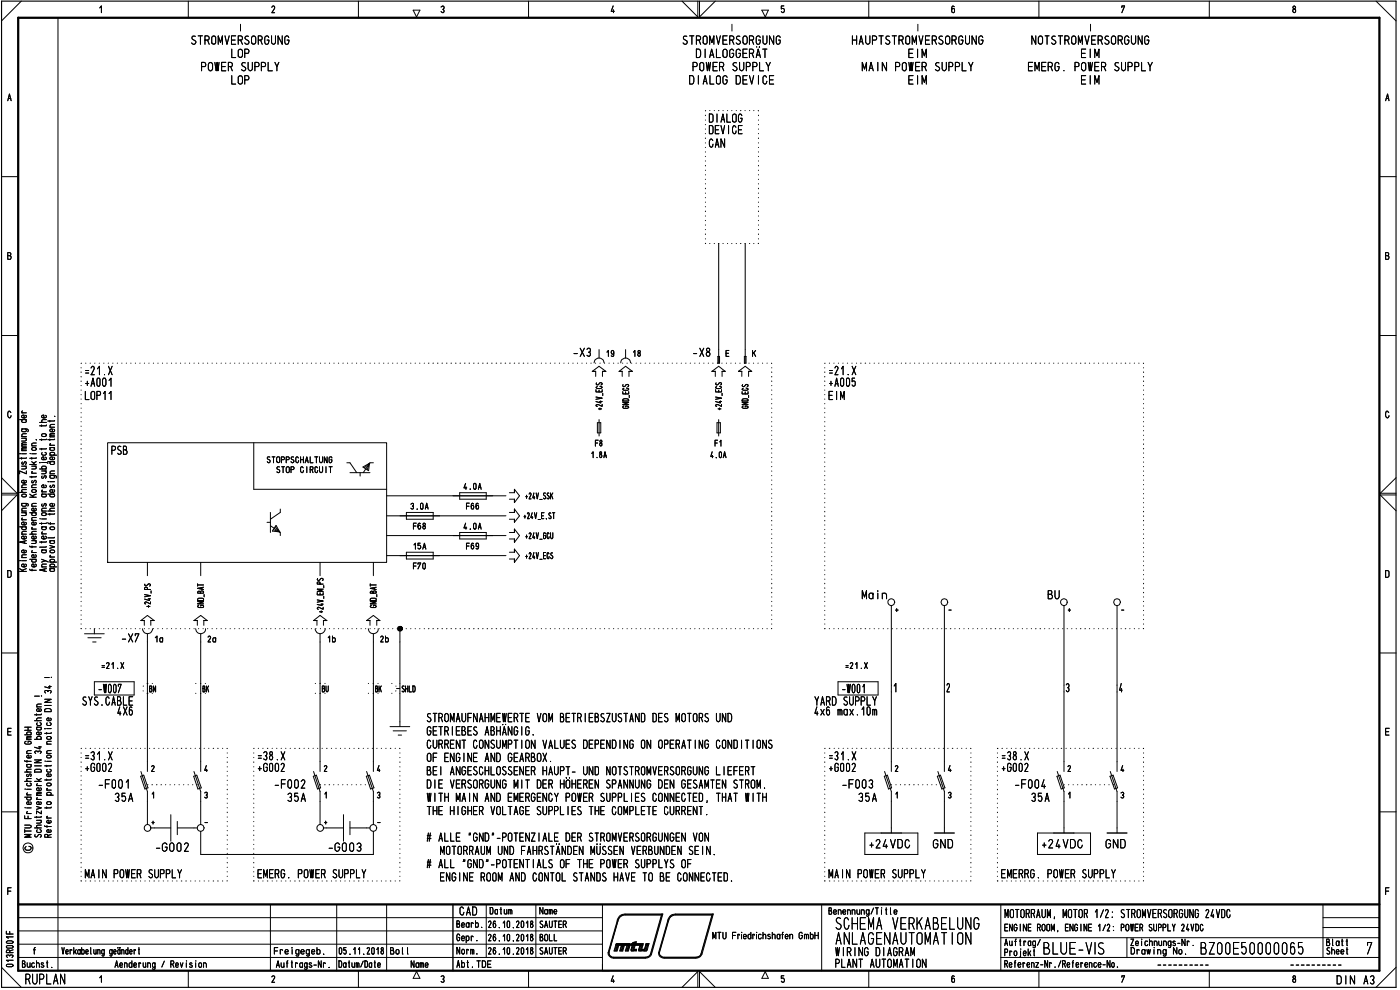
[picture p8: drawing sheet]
<svg xmlns="http://www.w3.org/2000/svg" width="420mm" height="297mm" viewBox="0 0 420 297" stroke-linecap="round" stroke-linejoin="round" font-family="sans-serif">
<defs><g id="words">
<g font-size="5.3">
<text x="250.5" y="279">SC 1NA ViKA31LU</text>
<text x="250.7" y="283.5">ABLAG-\AUTOldT 0</text>
<text x="312.9" y="286.3">3LU1-V</text>
<text x="360.1" y="286.4">3200150000065</text>
</g>
<g font-size="4.6">
<text x="387.7" y="4">8</text>
<text x="415.7" y="30.4">A</text>
<text x="6.6" y="256">O</text>
<text x="7.3" y="295.4">RUPLAN</text>
</g>
<g font-size="3.9">
<text x="57.3" y="13.5">STROMVERSORGUNG</text>
<text x="69.2" y="17.4">LOP</text>
<text x="204.8" y="13.5">STROMVERSORGUNG</text>
<text x="208.6" y="17.4">DIALOGGERÄT</text>
<text x="255.6" y="13.5">HAUPTSTROMVERSORGUNG</text>
<text x="272.4" y="17.4">EIM</text>
<text x="309.5" y="13.5">NOTSTROMVERSORGUNG</text>
<text x="324.3" y="17.4">EIM</text>
<text x="60.1" y="21.4">POWER SUPPLY</text>
<text x="207.6" y="21.4">POWER SUPPLY</text>
<text x="258.6" y="21.4">MAIN POWER SUPPLY</text>
<text x="308.3" y="21.4">EMERG. POWER SUPPLY</text>
<text x="69.2" y="25.4">LOP</text>
<text x="206.6" y="25.4">DIALOG DEVICE</text>
<text x="272.4" y="25.4">EIM</text>
<text x="324.3" y="25.4">EIM</text>
<text x="212.5" y="40.3">DEVICE</text>
<text x="212.5" y="36.8">DIALOG</text>
<text x="212.7" y="44.4">CAN</text>
<text x="172" y="107.1">-X3(1</text>
<text x="181.8" y="107.1">19</text>
<text x="207.9" y="107.1">-X8</text>
<text x="25.2" y="112.6">.21.X</text>
<text x="248.2" y="112.6">.21.X</text>
<text x="25.4" y="116.1">+A001</text>
<text x="248.6" y="116.1">+A005</text>
<text x="25.3" y="120.1">LOP11</text>
<text x="248.5" y="120.1">EIM</text>
<text x="33.2" y="136.5">PSB</text>
<text x="258.6" y="179.8">Main</text>
<text x="314.4" y="179.8">BU</text>
<text x="26.1" y="192.8">=</text>
<text x="36.4" y="192.8">-X714/-11a</text>
<text x="29.4" y="208">-W007</text>
<text x="252.3" y="208">1001</text>
<text x="284" y="207.8">2</text>
<text x="335.8" y="207.8">4</text>
<text x="24.6" y="211.8">SYS.CABLE</text>
<text x="35.1" y="214.7">4X6</text>
<text x="244.4" y="211.8">YARD SUPPLY</text>
<text x="244.4" y="214.7">4x6 max.l0m</text>
<text x="127.9" y="216.7">STROMAUFNAHMEWERTE VOM BETRIEBSZUSTAND DES MOTORS UND</text>
<text x="128" y="220.7">GETRIEBES ABHÄNGIG.</text>
<text x="128" y="224.7">CURRENT CONSUMPTION VALUES DEPENDING ON OPERATING CONDITIONS</text>
<text x="25.2" y="228.2">.31.X</text>
<text x="25.4" y="231.6">+0002</text>
<text x="76.7" y="228.2">.38.X</text>
<text x="77.1" y="231.6">+0002</text>
<text x="128" y="232.7">BEI ANGESCHLOSSENER HAUPT- UND NOTSTROMVERSORGUNG LIEFERT</text>
<text x="128" y="228.7">OF ENGINE AND GEARBOX.</text>
<text x="248.6" y="228.2">.31.X</text>
<text x="248.7" y="231.6">+0002</text>
<text x="300.4" y="228.2">.38.X</text>
<text x="300.6" y="231.6">+0002</text>
<text x="29.5" y="236.6">-F001</text>
<text x="82.1" y="236.6">-F002</text>
<text x="128" y="236.6">DIE VERSORGUNG MIT DER HÖHEREN SPANNUNG DEN GESAMTEN STROM.</text>
<text x="254.6" y="236.6">F003</text>
<text x="304.5" y="236.6">-F004</text>
<text x="34.4" y="240.6">35A</text>
<text x="86" y="240.6">35A</text>
<text x="128" y="244.6">THE HIGHER VOLTAGE SUPPLIES THE COMPLETE CURRENT.</text>
<text x="128.1" y="240.6">WITH MAIN AND EMERGENCY POWER SUPPLIES CONNECTED, THAT WITH</text>
<text x="257.5" y="240.6">35A</text>
<text x="309.4" y="240.6">35A</text>
<text x="46.7" y="255.6">-G002</text>
<text x="98.2" y="255.6">-0003</text>
<text x="127.8" y="252.6"># ALLE &quot;GND&quot;-POTENZIALE DER STROMVERSORGUNGEN VON</text>
<text x="132" y="256.5">MOTORRAUM UND FAHRSTÄNDEN MÜSSEN VERBUNDEN SEIN.</text>
<text x="260.8" y="254.6">+24VDC</text>
<text x="279.9" y="254.6">GND</text>
<text x="312.7" y="254.6">+24VDC</text>
<text x="331.7" y="254.6">GND</text>
<text x="25.3" y="263.6">MAIN POWER SUPPLY</text>
<text x="77.1" y="263.6">EMERG. POWER SUPPLY</text>
<text x="127.8" y="260.5"># ALL 'GNIY-POTENTIALS OF THE POWER SUPPLYS OF</text>
<text x="248.6" y="263.6">MAIN POWER SUPPLY</text>
<text x="300.5" y="263.6">EMERRG. POWER SUPPLY</text>
<text x="131.9" y="264.5">ENGINE ROOM AND CONTOL STANDS HAVE TO BE CONNECTED.</text>
<text x="137.8" y="274.7">CAD</text>
<text x="301.5" y="275.5">MOTORRAUM, MOTOR 1/2: STROMVERSORGUNG 24VDC</text>
<text x="250.7" y="286.9">WIRING DIAGRAM</text>
<text x="250.4" y="290.4">PLANT AUTOMATION</text>
<text x="401" y="295.4">DIN A3/</text>
</g>
<g font-size="3.2">
<text x="81.2" y="4">2</text>
<text x="132" y="4">3</text>
<text x="183" y="4">4</text>
<text x="234.1" y="4">5</text>
<text x="336.3" y="4">7</text>
<text x="2.2" y="30.4">A</text>
<text x="2.2" y="78">B</text>
<text x="415.7" y="78">B</text>
<text x="185.8" y="107.1">(. 18</text>
<text x="217.6" y="107.1">E</text>
<text x="225.6" y="107.1">K</text>
<text x="2.1" y="125.6">0</text>
<text x="177.2" y="137.5">1.8A</text>
<text x="178.4" y="134">F8</text>
<text x="213.1" y="137.5">4.0A</text>
<text x="214.3" y="134">F1</text>
<text x="80" y="139">STOPPSCHALTUNG</text>
<text x="82.9" y="142">STOP OIROUIT</text>
<text x="139" y="147">4.OA</text>
<text x="152.6" y="149.9">•</text>
<text x="157.6" y="149.9">+24V_SSK</text>
<text x="123.1" y="152.9">3.0A</text>
<text x="139.6" y="152.9">F66</text>
<text x="152.6" y="155.8">*+24V_E.ST</text>
<text x="123.7" y="158.9">F68</text>
<text x="139" y="158.9">4.OA</text>
<text x="152.6" y="161.8">•</text>
<text x="157.6" y="161.8">+24V_SCU</text>
<text x="123.9" y="164.9">15A</text>
<text x="139.6" y="164.9">F69</text>
<text x="152.6" y="167.8">•</text>
<text x="157.6" y="167.8">+24V_EGS</text>
<text x="2" y="173.4">D</text>
<text x="123.7" y="170.9">F70</text>
<text x="415.5" y="173.4">D</text>
<text x="62.2" y="192.8">2a</text>
<text x="98.1" y="192.8">lb</text>
<text x="114" y="192.8">2b</text>
<text x="30.2" y="200.7">.21.X</text>
<text x="253.5" y="200.7">.21.X</text>
<text x="42.5" y="207.8">:</text>
<text x="44.6" y="207.8">13N</text>
<text x="112.6" y="207.8">2K</text>
<text x="120.4" y="207.8">SHLD</text>
<text x="2" y="220.7">E</text>
<text x="415.5" y="220.7">E</text>
<text x="2" y="268.6">F</text>
<text x="415.5" y="268.6">F</text>
<text x="146.8" y="274.4">Datum</text>
<text x="161.7" y="274.4">Name</text>
<text x="248.4" y="274.5">Benennung/Title</text>
<text x="136.8" y="278.4">Bearb.</text>
<text x="146.4" y="278.5">26.10.2018</text>
<text x="161.9" y="278.5">SAUTER</text>
<text x="213.6" y="281.9">MTU Friedrichshafen GmbH</text>
<text x="301.3" y="279.5">ENGINE ROOM, ENGINE 1/2: POWER SUPPLY 24VD0</text>
<text x="18.4" y="286.4">Verkabelung geändert</text>
<text x="81.9" y="286.4">Freigegeb.</text>
<text x="101.6" y="286.4">05.11.2018</text>
<text x="116.9" y="286.4">Bol l</text>
<text x="136.8" y="286.4">Norm.</text>
<text x="136.9" y="282.4">Gebr.</text>
<text x="146.4" y="282.4">26.10.2018</text>
<text x="146.4" y="286.4">26.10.2018</text>
<text x="161.8" y="282.4">BOLL</text>
<text x="161.9" y="286.4">SAUTER</text>
<text x="301.2" y="286.9">Projekt</text>
<text x="301.4" y="283.8">Auftrag/</text>
<text x="339.1" y="283.9">Zeichnungs-Nr.</text>
<text x="339.2" y="286.4">Drowing No.</text>
<text x="397.9" y="283.9">Blatt</text>
<text x="397.9" y="286.4">Sheet</text>
<text x="6.4" y="290.4">Buchst.</text>
<text x="34.3" y="290.4">Aenderung / Revision</text>
<text x="82.8" y="290.4">Auftrags-Nr.</text>
<text x="101.4" y="290.4">Datum/Date</text>
<text x="123.1" y="290.4">Name</text>
<text x="123.8" y="293.7">A</text>
<text x="136.9" y="290.4">Abt. TDE</text>
<text x="228.5" y="293.7">A</text>
<text x="301.3" y="290.4">Referenz-Nr./Reference-No.</text>
<text x="81.4" y="294.9">2</text>
<text x="132.1" y="294.9">3</text>
<text x="183.3" y="294.9">4</text>
<text x="234.3" y="294.9">5</text>
<text x="285.4" y="294.9">6</text>
<text x="336.5" y="294.9">7</text>
<text x="387.5" y="294.9">8</text>
</g>
<text font-size="2.4" x="6.3" y="126.9">o</text>
<g font-size="2.1">
<text x="6.8" y="241.6">•0</text>
<text x="10.5" y="241.6">00</text>
</g>
<g font-size="1.5">
<text x="178.7" y="117.8">t_t_t</text>
<text x="186.7" y="116.2">V)</text>
<text x="16.2" y="125.6">•</text>
<text x="186.7" y="122.7">CS</text>
<text x="12.3" y="143.7">V) 0)</text>
<text x="9.3" y="146.5">C</text>
<text x="9.3" y="149.3">0</text>
<text x="12.3" y="149.3">0 -0</text>
<text x="14.1" y="145">.-</text>
<text x="6.2" y="154.9">M</text>
<text x="6.3" y="152.1">0)C</text>
<text x="12.2" y="152.1">NN</text>
<text x="12.3" y="153.5">C.0</text>
<text x="6.3" y="161.7">000-</text>
<text x="16" y="161.7">,</text>
<text x="6.2" y="167.5">CO</text>
<text x="6.3" y="166">04-00</text>
<text x="6.3" y="170.3">0000.</text>
<text x="7.1" y="220.6">.0</text>
<text x="10" y="222">.0</text>
<text x="7.8" y="226.2">C</text>
<text x="10.2" y="226.2">f ▪7</text>
<text x="13.8" y="223.4">C</text>
<text x="13.8" y="226.2">C</text>
<text x="7.7" y="233.3">,17</text>
<text x="13.9" y="231.8">t.)</text>
<text x="7.2" y="237.3">rE4</text>
<text x="7.8" y="237.3">-</text>
<text x="7.1" y="249.9">1-•</text>
<text x="10.7" y="247.1">MO</text>
<text x="10.7" y="249.9">00</text>
<text x="1.6" y="280.4">11-</text>
<text x="1.7" y="286">CC</text>
</g>
</g></defs>
<g fill="none" stroke="#000" stroke-width=".3">
<path d="M6.4 .3l-5.9 6M17.4 5.3v286M29.9 2.4l.5-.6v2M56.5 .3v5M107.6 .3v5M124 3h2l-1 2.1zM158.6 .3v5M204.7 .3l4.7 4.8v-4.8M209.9 .3v4.8l4.8-4.8M228.6 3h2l-.9 2.1zM260.7 .3v5M286.4 2l-.4-.2-.2 .1-.2 1.4a.47 .47 0 0 0 .6 .5 .47 .47 0 0 0 .3-.8l-.3-.5-.5 .1-.1 .4"/>
<path d="M311.8 .3v5M362.9 .3v5M413 .3l6 6M.5 53h5M414 53h5M215.7 73.1v31.8M223.6 73.1v31.8M.5 100.7h5M414 100.7h5M76.2 132.8v14h39.8M416.8 123.8a.48 .48 0 0 0-.6-.4 .48 .48 0 0 0-.4 .6v.7l.4 .6h.4l.3-.6M.5 148.5h4.6l-4.6 4.7"/>
<path d="M.5 143.3l4.6 4.7h-4.6M116 154.8h35.8M116 148.8h35.8M419 148.5h-4.8l4.8 4.7M419 143.3l-4.8 4.7h4.8M44.2 168.7v4M60.2 168.7v4M96.1 168.7v4M112.1 168.7v4M116 166.7h35.8M116 160.7h35.8M.5 195.9h5"/>
<path d="M414 195.9h5M44.2 235.5h.2M45.6 235.5h.2M46.9 235.5h.2M48.3 235.5h.2M49.7 235.5h.1M51 235.5h.1M52.4 235.5h.1M53.7 235.5h.1M55.1 235.5h.1M56.4 235.5h.1M57.8 235.5h.1"/>
<path d="M59.1 235.5h.1M96.1 235.5h.1M97.4 235.5h.2M98.8 235.5h.1M100.1 235.5h.1M101.5 235.5h.1M102.8 235.5h.1M104.2 235.5h.1M105.5 235.5h.1M106.9 235.5h.1M108.2 235.5h.1M109.6 235.5h.1"/>
<path d="M111 235.5h.1M267.5 235.5h.1M268.9 235.5h.1M270.2 235.5h.1M271.5 235.5h.2M272.8 235.5h.2M274.2 235.5h.2M275.5 235.5h.1M276.9 235.5h.1M278.3 235.5h.1M279.6 235.5h.1M281 235.5h.1"/>
<path d="M282.3 235.5h.1M319.3 235.5h.1M320.7 235.5h.1M322 235.5h.1M323.4 235.5h.1M324.7 235.5h.1M326 235.5h.2M327.4 235.5h.1M328.7 235.5h.1M330.1 235.5h.1M331.4 235.5h.1M332.8 235.5h.1"/>
<path d="M334.1 235.5h.1M.5 243.6h5M7.4 247.6h1.5a.42 .42 0 0 1 .5 .4 .42 .42 0 0 1-.5 .4h-1.5M7.4 244.8v.8h2M8 244.1h1.4M8 242.4h1.4M8.3 243.5l-.3 .4 .3 .2M8.4 244.9v.7M9.4 250.4h-2l1.6 .4-1.6 .4h2M264.5 249.9h-5v6.5h16v-6.5h-5M316.3 249.9h-4.9v6.5h15.9v-6.5h-5M414 243.6h5"/>
<path d="M5.5 275.3h175.3M5.5 279.3h175.3M81.2 271.4v19.9M101 271.4v19.9M116 271.4v19.9M145.9 271.4v15.9M160.8 271.4v15.9M180.8 271.4v19.9M246.6 271.4v19.9M300.4 271.4v19.8M397 271.4v15.9M397 278.3h17"/>
<path d="M397 275.3h17M.5 290.2l5.9 6M1.9 282.6l.4-.3 1.3 .1a.34 .34 0 0 1 .3 .4 .34 .34 0 0 1-.4 .2h-1.3zM2 283.9l1.5-.2a.38 .38 0 0 1 .4 .4 .38 .38 0 0 1-.4 .4h-1.3l-.3-.4zM2.1 289.4l1.4-.1a.38 .38 0 0 1 .4 .4 .38 .38 0 0 1-.4 .4l-1.4-.1-.2-.3zM2.2 287.3l-.3-.4a.55 .55 0 0 1 .5-.4 .55 .55 0 0 1 .5 .4 .48 .48 0 0 1 .6-.4 .48 .48 0 0 1 .4 .5l-.3 .3M3.9 288.1h-2l.6 .4M3.9 281.1h-2l.6 .4M5.5 287.3h175.3M5.5 283.3h175.3M29.9 293.4l.5-.6v1.9M56.5 291.3v4.9"/>
<path d="M107.6 291.3v4.9M158.6 291.3v4.9M204.7 296.2l4.7-4.7v4.7M209.9 296.2v-4.7l4.8 4.7M260.7 291.3v4.9M300.4 287.3h113.6M300.4 281.3h113.6M311.8 291.3v4.9M338.2 281.3v6M362.9 291.3v4.9M419 290.2l-6 6"/>
</g>
<path d="M.5 .3h418.5v295.9h-418.5z" fill="none" stroke="#000" stroke-width=".34"/>
<path d="M5.5 5.3h408.5v286h-408.5zM5.5 271.4h408.5" fill="none" stroke="#000" stroke-width=".68"/>
<path d="M135.9 271.4v19.9" fill="none" stroke="#000" stroke-width=".42"/>
<g fill="none" stroke="#000" stroke-width=".3">
<path d="M7.4 218.2h2M8.4 218.2v.9M7.4 228.2l.1 .2h1.9M7.4 239.2h2M7.4 234.4h2M7.8 222.4l-.4 .4v.2l.4 .3 1.6-.2-.2-.6-.8-.1v.4M8 229.4h1.1l.3 .6-.3 .2-.9-.1-.2-.4 .3-.3M8 238.5h1.4M8 221.9h1.4M8.1 228.2v.5M8.3 237.9l-.3 .4 .3 .2M8.3 239.2l-.3 .2 .3 .6h.8l.3-.2v-.4l-.3-.2"/>
<path d="M9 234.9l.4 .2v.5l-.3 .2-.9-.1-.2-.2 .2-.5M9.2 226.7l.2 .2-.2 .5h-.9l-.3-.5 .7-.3v.8M9.4 233.6l-1.3 .1-.1 .5 .4 .2M9.4 230.8l-1.3 .1-.1 .5 .4 .2M9.4 221.4h-1.1l-.3 .2 .3 .3M9.4 221l-1.3 .1-.1 .1 .3 .2M9.4 229.4h-.2M7.4 247.6h1.5a.42 .42 0 0 1 .5 .4 .42 .42 0 0 1-.5 .4h-1.5M7.4 244.8v.8h2M7.6 242.4h.1M8 244.1h1.4M8 242.4h1.4"/>
<path d="M8.3 243.5l-.3 .4 .3 .2M8.4 244.9v.7M9.4 250.4h-2l1.6 .4-1.6 .4h2"/>
</g>
<g fill="none" stroke="#000" stroke-width=".3">
<path d="M7.4 218.2h2M8.4 218.2v.9M10.4 216.2h2M10.4 208.9h1.4M11 218.2h1.1l.3 .6-.3 .2h-.8l-.3-.2 .3-.6M11 214.2v.4M11 212.1h1.4M12 216.8l.4 .4-.3 .5h-.8l-.3-.4 .2-.4M12.1 219.7l.3 .4-.4 .4-1-.2v-.5l.7-.2v.9M12.1 212.7l.3 .2-.3 .5h-.9l-.2-.5 .7-.3v.8M12.4 215.4l-1.3 .2-.1 .3 .4 .3M12.4 214.2l-.1 .3h-1.9"/>
<path d="M12.4 211.2l-1.2 .1-.2 .2 .2 .6M12.4 218.2l-.2 .1M7.4 228.2l.1 .2h1.9M7.4 239.2h2M7.4 234.4h2M7.8 222.4l-.4 .4v.2l.4 .3 1.6-.2-.2-.6-.8-.1v.4M8 229.4h1.1l.3 .6-.3 .2-.9-.1-.2-.4 .3-.3M8 238.5h1.4M8 221.9h1.4M8.1 228.2v.5M8.3 237.9l-.3 .4 .3 .2M8.3 239.2l-.3 .2 .3 .6h.8l.3-.2v-.4l-.3-.2"/>
<path d="M9 234.9l.4 .2v.5l-.3 .2-.9-.1-.2-.2 .2-.5M9.2 226.7l.2 .2-.2 .5h-.9l-.3-.5 .7-.3v.8M9.4 233.6l-1.3 .1-.1 .5 .4 .2M9.4 230.8l-1.3 .1-.1 .5 .4 .2M9.4 221.4h-1.1l-.3 .2 .3 .3M9.4 221l-1.3 .1-.1 .1 .3 .2M9.4 229.4h-.2M10.4 228h2l-2 .9h2M10.4 234.4h2M10.4 229.8h2M10.5 231.1l.3-.3h1.2l.4 .3v.5h-2zM11 238.7h1.4"/>
<path d="M11 235.7h1.4M11 233.6l1 .8M11.2 239.4l-.2 .2 .3 .3M11.2 235.1l-.2 .3 .3 .3M11.6 224.1h.8M12 223.9v.8l-1.6-.5M12.1 236.4l.3 .5-.4 .3-1-.1v-.5l.2-.2h.5v.8M12.4 238.2h-1.2l-.2 .2 .2 .3M12.4 237.7h-1.2l-.2 .3 .4 .2M12.4 233.6l-.8 .4M7.6 242.4h.1M10.5 250.4a.43 .43 0 0 0 .1 .7 .43 .43 0 0 0 .6-.1 .56 .56 0 0 1 .6-.7 .56 .56 0 0 1 .5 .7l-.2 .2"/>
<path d="M11 242l1.4 .4-1.4 .4M11 244.9v.5M12.4 247.6h-1.3l-.1 .5 .4 .3M12.4 244.9l-.1 .3h-1.9M12.4 243.3v.9l-1.4-.9v.9"/>
</g>
<g fill="none" stroke="#000" stroke-width=".3">
<path d="M10.4 216.2h2M10.4 208.9h1.4M11 218.2h1.1l.3 .6-.3 .2h-.8l-.3-.2 .3-.6M11 214.2v.4M11 212.1h1.4M12 216.8l.4 .4-.3 .5h-.8l-.3-.4 .2-.4M12.1 219.7l.3 .4-.4 .4-1-.2v-.5l.7-.2v.9M12.1 212.7l.3 .2-.3 .5h-.9l-.2-.5 .7-.3v.8M12.5 208.9h.1M12.4 215.4l-1.3 .2-.1 .3 .4 .3M12.4 214.2l-.1 .3h-1.9M12.4 211.2l-1.2 .1-.2 .2 .2 .6"/>
<path d="M12.4 218.2l-.2 .1M10.4 228h2l-2 .9h2M10.4 234.4h2M10.4 229.8h2M10.5 231.1l.3-.3h1.2l.4 .3v.5h-2zM11 238.7h1.4M11 235.7h1.4M11 233.6l1 .8M11.2 239.4l-.2 .2 .3 .3M11.2 235.1l-.2 .3 .3 .3M11.6 224.1h.8M12 223.9v.8l-1.6-.5"/>
<path d="M12.1 236.4l.3 .5-.4 .3-1-.1v-.5l.2-.2h.5v.8M12.4 238.2h-1.2l-.2 .2 .2 .3M12.4 237.7h-1.2l-.2 .3 .4 .2M12.4 233.6l-.8 .4M10.5 250.4a.43 .43 0 0 0 .1 .7 .43 .43 0 0 0 .6-.1 .56 .56 0 0 1 .6-.7 .56 .56 0 0 1 .5 .7l-.2 .2M11 242l1.4 .4-1.4 .4M11 244.9v.5M12.4 247.6h-1.3l-.1 .5 .4 .3M12.4 244.9l-.1 .3h-1.9M12.4 243.3v.9l-1.4-.9v.9"/>
</g>
<g fill="none" stroke="#000" stroke-width=".3">
<path d="M12.5 208.9h.1M14 229.6v.4M14 233.8v.4M14 238.6h2M14 237.1h1.4M14 228.4h1.4M14.1 235.1l1.1-.1 .2 .5-1 .3-.4-.3zM14.3 236.6h-.3l.3 .5M14.4 238.6a.43 .43 0 0 1-.4-.4 .43 .43 0 0 1 .4-.5l.9 .2 .1 .4-.5 .3M15.1 232.2l.3 .3-.3 .5h-.8l-.3-.3 .1-.4 .6-.1v.8M15.4 233.8l-.1 .2h-1.9M15.4 229.6v.2h-2"/>
<path d="M13.4 247.7l.1 .3h1.9M14 245.4h1.4M14 242.1v.5M14.1 240.7l1.1-.1 .2 .5-1 .3-.4-.3zM14.1 247.7v.5M14.3 244.9l-.3 .1 .3 .4M14.4 251.2v-.5a.56 .56 0 0 0-1-.2v.7h2M15.1 249l.3 .4-.5 .4-.8-.2v-.5l.6-.2v.9M15.1 246.2l.3 .4-.5 .4-.8-.2v-.5l.6-.2v.9M15.4 242.1l-.1 .3h-1.9M15.4 250.4l-1 .3"/>
</g>
<g fill="none" stroke="#000" stroke-width=".3">
<path d="M13.4 212.9l.6-.3 1 .1 .4 .3v.5h-2zM13.4 209.8h2l-2 .9h2M13.4 211.7h2M13.4 203.3h1.4M13.5 218.6h.1M13.7 207.9l-.3-.3a.48 .48 0 0 1 .5-.4 .48 .48 0 0 1 .5 .3 .53 .53 0 0 1 .5-.3 .53 .53 0 0 1 .5 .4l-.3 .3M14 219.8v.4M14 218.6h1.4M14.6 206h.8M14.9 216.8l.5 .4-.4 .5h-.7l-.3-.3 .2-.5M14.9 205.7v.8l-1.5-.4M15.1 215.5l.3 .2-.3 .5h-.8l-.3-.5 .4-.3h.3v.8"/>
<path d="M15.4 219.8v.2h-2M13.6 228.4h.1M14.1 226.7h1.1l.2 .5-1 .2-.4-.2zM14.1 221.1h1.1l.2 .5-1 .2-.4-.2z"/>
</g>
<g fill="none" stroke="#000" stroke-width=".3">
<path d="M15.5 203.3h.1M14 229.6v.4M14 233.8v.4M14 238.6h2M14 237.1h1.4M14 228.4h1.4M14.1 235.1l1.1-.1 .2 .5-1 .3-.4-.3zM14.3 236.6h-.3l.3 .5M14.4 238.6a.43 .43 0 0 1-.4-.4 .43 .43 0 0 1 .4-.5l.9 .2 .1 .4-.5 .3M15.1 232.2l.3 .3-.3 .5h-.8l-.3-.3 .1-.4 .6-.1v.8M15.4 233.8l-.1 .2h-1.9M15.4 229.6v.2h-2"/>
<path d="M13.4 247.7l.1 .3h1.9M14 245.4h1.4M14 242.1v.5M14.1 240.7l1.1-.1 .2 .5-1 .3-.4-.3zM14.1 247.7v.5M14.3 244.9l-.3 .1 .3 .4M14.4 251.2v-.5a.56 .56 0 0 0-1-.2v.7h2M15.1 249l.3 .4-.5 .4-.8-.2v-.5l.6-.2v.9M15.1 246.2l.3 .4-.5 .4-.8-.2v-.5l.6-.2v.9M15.4 242.1l-.1 .3h-1.9M15.4 250.4l-1 .3"/>
</g>
<g fill="none" stroke="#000" stroke-width=".3">
<path d="M13.4 212.9l.6-.3 1 .1 .4 .3v.5h-2zM13.4 209.8h2l-2 .9h2M13.4 211.7h2M13.4 203.3h1.4M13.5 218.6h.1M13.7 207.9l-.3-.3a.48 .48 0 0 1 .5-.4 .48 .48 0 0 1 .5 .3 .53 .53 0 0 1 .5-.3 .53 .53 0 0 1 .5 .4l-.3 .3M14 219.8v.4M14 218.6h1.4M14.6 206h.8M14.9 216.8l.5 .4-.4 .5h-.7l-.3-.3 .2-.5M14.9 205.7v.8l-1.5-.4M15.1 215.5l.3 .2-.3 .5h-.8l-.3-.5 .4-.3h.3v.8"/>
<path d="M15.4 219.8v.2h-2M13.6 228.4h.1M14.1 226.7h1.1l.2 .5-1 .2-.4-.2zM14.1 221.1h1.1l.2 .5-1 .2-.4-.2z"/>
</g>
<g fill="none" stroke="#000" stroke-width=".3">
<path d="M12.5 158.1h1.1l.3 .5-.3 .3h-.8l-.3-.3 .3-.5M12.5 156.9v.4M12.5 155.7h1.4M12.7 159.6l-.2 .3 .3 .3M13.9 156.9l-.1 .2h-1.9M13.9 158.1l-.2 .1M12.5 167.8l1.9 .9M12.5 165h1.1l.3 .4-.1 .3-.2 .2-.9-.1-.2-.4 .3-.4M12.5 170.1h1.4M12.5 162.5v.4M12.5 160.2h1.4M13.2 170.8v.6"/>
<path d="M13.7 160.9l.2 .5-.4 .3-.9-.2-.1-.4 .7-.2v.8M13.7 168.2l-1.2 .5M13.9 170.6l-2 .4 2 .4M13.9 169.2h-1.2l-.2 .5 .2 .4M13.9 164l-.1 .2h-1.9M13.9 162.5l-.1 .1h-1.9M13.9 165l-.2 .1M15.5 203.3h.1"/>
</g>
<g fill="none" stroke="#000" stroke-width=".3">
<path d="M11.9 126.7h2M12 138.8h.1M12.5 138.8h1.5l.4 .2M12.5 130.4l1-.3a.42 .42 0 0 1 .4 .5 .42 .42 0 0 1-.4 .4l-.8-.1zM12.5 127.5v.4M12.5 131.7v.5M12.5 134.5v.5M13.5 135.7l.4 .4-.3 .5-.9-.1-.2-.3 .2-.4M13.7 137.2l.2 .2-.2 .5h-1l-.2-.5 .7-.3v.8M13.7 124.6l.2 .3-.1 .3-.9 .2a.45 .45 0 0 1-.4-.6 .45 .45 0 0 1 .7-.3v.9M13.9 134.5l-.1 .2h-1.9M13.9 131.7l-.1 .2h-1.9"/>
<path d="M13.9 127.5l-.1 .3h-1.9M13.9 125.9l-1.3 .2v.6h.3M11.9 140.7h2M12.1 155.7h.1M12.5 158.1h1.1l.3 .5-.3 .3h-.8l-.3-.3 .3-.5M12.5 147.6h1.4M12.5 141.3h1.4M12.5 156.9v.4M12.5 155.7h1.4M12.6 154l.9-.2a.42 .42 0 0 1 .4 .5 .42 .42 0 0 1-.4 .4l-.8-.1zM12.7 147.1l-.2 .2 .3 .3M12.7 159.6l-.2 .3 .3 .3"/>
<path d="M12.8 140.7l-.3-.3 .3-.5h.8l.3 .3-.3 .5M13.5 141.3a.42 .42 0 0 1 .4 .4 .42 .42 0 0 1-.4 .5h-1M13.7 145.5l.2 .3-.2 .5h-1l-.2-.5 .7-.3v.8M13.9 156.9l-.1 .2h-1.9M13.9 158.1l-.2 .1M12.5 167.8l1.9 .9M12.5 165h1.1l.3 .4-.1 .3-.2 .2-.9-.1-.2-.4 .3-.4M12.5 162.5v.4M12.5 170.1h1.4M12.5 160.2h1.4M13.2 170.8v.6M13.7 160.9l.2 .5-.4 .3-.9-.2-.1-.4 .7-.2v.8"/>
<path d="M13.7 168.2l-1.2 .5M13.9 170.6l-2 .4 2 .4M13.9 169.2h-1.2l-.2 .5 .2 .4M13.9 164l-.1 .2h-1.9M13.9 162.5l-.1 .1h-1.9M13.9 165l-.2 .1"/>
</g>
<g fill="none" stroke="#000" stroke-width=".3">
<path d="M6 136.1h.1M6.5 128.7l1.8 .1 .2 .3-.2 .4M6.5 139.9h1.4M6.5 137.3v.5M6.5 136.1h1.4M6.5 135.2h1.4M6.5 133.9h1.4M6.5 131.5h1.4M6.5 131h1.4M6.5 123.9h1.4M6.7 138.6a.36 .36 0 0 0-.2 .5 .36 .36 0 0 0 .5 .2 .6 .6 0 0 1 .8-.6l-.1 .7M6.7 123.3l-.2 .2 .3 .4"/>
<path d="M6.8 128.7l-.3 .3 .3 .5h.8l.3-.2-.3-.6M7.5 139.9l.4 .3-.1 .3-1.3 .2M7.5 131.5l.4 .3-.1 .4-1.3 .1M7.7 124.6l.2 .5-.4 .3-.9-.2v-.5l.6-.2v.9M7.9 137.3l-.1 .2h-1.9M7.9 134.7h-1.2l-.2 .3 .2 .2M7.9 134.3h-1.2l-.2 .2 .4 .2M7.9 133.3h-1.2l-.2 .3 .2 .3M7.9 132.8l-1.3 .1v.4h.3M7.9 130.1l-1.3 .2 .1 .7M8.9 139.4h2M9.5 139.9h1.4"/>
<path d="M9.5 136.1h1.4M9.5 137.3v.5M9.5 138.5l1 .9M10.5 139.9l.4 .3-.2 .4-1.2 .1M10.9 137.3v.2h-2M10.9 138.5l-.9 .4M11.9 126.7h2M12 138.8h.1M12.5 138.8h1.5l.4 .2M12.5 130.4l1-.3a.42 .42 0 0 1 .4 .5 .42 .42 0 0 1-.4 .4l-.8-.1zM12.5 127.5v.4M12.5 131.7v.5"/>
<path d="M12.5 134.5v.5M13.5 135.7l.4 .4-.3 .5-.9-.1-.2-.3 .2-.4M13.7 137.2l.2 .2-.2 .5h-1l-.2-.5 .7-.3v.8M13.7 124.6l.2 .3-.1 .3-.9 .2a.45 .45 0 0 1-.4-.6 .45 .45 0 0 1 .7-.3v.9M13.9 134.5l-.1 .2h-1.9M13.9 131.7l-.1 .2h-1.9M13.9 127.5l-.1 .3h-1.9M13.9 125.9l-1.3 .2v.6h.3M5.9 158.1h2M5.9 147.7h2M6.5 156h1.4M6.5 146.3h1.4"/>
<path d="M6.6 148.4l.9-.1 .3 .1 .1 .4-1 .3-.3-.2zM6.7 155.4l-.2 .3 .3 .3M6.8 158.1l-.3 .2 .3 .6 .9-.1 .2-.5-.3-.2M7.7 156.7l.2 .3-.2 .5h-1l-.2-.4 .1-.3 .6-.2v.9M7.7 144.2l.2 .4-.4 .3-.9-.1-.1-.4 .7-.3v.8M7.9 159.4l-1.3 .2 .1 .7M7.9 152.5l-1.3 .1 .1 .7M7.9 146.9l-1.3 .1-.1 .4 .4 .3M7.9 145.5l-1.3 .1 .1 .7M7.9 141.3v.9l-2-.9v.9M8.9 153.8h2M8.9 149.2h2"/>
<path d="M9.5 147.2l.4-.3h.6l.4 .3v.2l-.2 .3h-.8zM9.5 158.7h1.4M9.5 156.1h1.4M9.5 151.9h1.4M9.5 142.9v.4M9.5 142h1.4M9.7 158.2l-.2 .4 .3 .1M9.7 144.2a.36 .36 0 0 0-.2 .4 .36 .36 0 0 0 .4 .3 .6 .6 0 0 1 .9-.6l-.1 .6M9.7 141.5l-.2 .3 .3 .2M9.8 153.8l-.3 .2v.5l.3 .2 1-.2 .1-.3-.4-.4M10.6 156.7l.3 .3-.3 .5h-.9l-.1-.7 .6-.2v.9M10.6 152.5l.3 .5-.4 .3-.8-.1-.2-.5 .2-.2h.5v.8"/>
<path d="M10.9 159.4l-1.3 .2-.1 .5 .4 .2M10.9 155.3l-1.3 .1 .1 .7M10.9 151l-1.3 .2 .1 .7M10.9 142.9v.2h-2M10.9 148.3l-1.3 .5M11.9 140.7h2M12.1 155.7h.1M12.5 147.6h1.4M12.5 141.3h1.4M12.6 154l.9-.2a.42 .42 0 0 1 .4 .5 .42 .42 0 0 1-.4 .4l-.8-.1zM12.7 147.1l-.2 .2 .3 .3M12.8 140.7l-.3-.3 .3-.5h.8l.3 .3-.3 .5"/>
<path d="M13.5 141.3a.42 .42 0 0 1 .4 .4 .42 .42 0 0 1-.4 .5h-1M13.7 145.5l.2 .3-.2 .5h-1l-.2-.5 .7-.3v.8M5.9 171.4h2M5.9 170.6l1.3 .8M6 168.2h.1M6.5 168.2h1.4M7.3 162.4v.6M7.9 162.2l-2 .4 2 .5M7.9 170.6l-1.3 .5M8.9 170.8l.2 .3h1.8M8.9 163.8l.1 .3h1.9M8.9 167.8h2"/>
<path d="M9.6 163.8v.5M9.6 170.8v.5M9.8 167.8l-.3 .2v.5l.3 .2 1-.2 .1-.4-.4-.3M10.5 162.2l.4 .4-.2 .4-1.2 .1M10.6 166.5l.3 .5-.4 .3-.8-.1-.2-.5 .2-.2h.5v.8"/>
</g>
<g fill="none" stroke="#000" stroke-width=".3">
<path d="M8.9 139.4h2M9.1 136.1h.1M9.5 133.8h1.4M9.5 137.3v.5M9.5 139.9h1.4M9.5 138.5l1 .9M9.5 136.1h1.4M9.7 134.4h1l.2 .5-1 .2-.4-.2zM10.5 139.9l.4 .3-.2 .4-1.2 .1M10.9 132.9l-1.3 .2 .1 .7M10.9 132h.1M10.9 137.3v.2h-2"/>
<path d="M10.9 138.5l-.9 .4M8.9 153.8h2M8.9 149.2h2M9.5 147.2l.4-.3h.6l.4 .3v.2l-.2 .3h-.8zM9.5 158.7h1.4M9.5 156.1h1.4M9.5 151.9h1.4M9.5 142.9v.4M9.5 142h1.4M9.7 158.2l-.2 .4 .3 .1M9.7 144.2a.36 .36 0 0 0-.2 .4 .36 .36 0 0 0 .4 .3 .6 .6 0 0 1 .9-.6l-.1 .6M9.7 141.5l-.2 .3 .3 .2"/>
<path d="M9.8 153.8l-.3 .2v.5l.3 .2 1-.2 .1-.3-.4-.4M10.6 156.7l.3 .3-.3 .5h-.9l-.1-.7 .6-.2v.9M10.6 152.5l.3 .5-.4 .3-.8-.1-.2-.5 .2-.2h.5v.8M10.9 159.4l-1.3 .2-.1 .5 .4 .2M10.9 155.3l-1.3 .1 .1 .7M10.9 151l-1.3 .2 .1 .7M10.9 142.9v.2h-2M10.9 148.3l-1.3 .5M8.9 170.8l.2 .3h1.8M8.9 163.8l.1 .3h1.9M8.9 167.8h2M9.6 163.8v.5"/>
<path d="M9.6 170.8v.5M9.8 167.8l-.3 .2v.5l.3 .2 1-.2 .1-.4-.4-.3M10.5 162.2l.4 .4-.2 .4-1.2 .1M10.6 166.5l.3 .5-.4 .3-.8-.1-.2-.5 .2-.2h.5v.8"/>
</g>
<g fill="none" stroke="#000" stroke-width=".3">
<path d="M72.2 7.3v2M219.7 7.3v2M275.5 7.3v2M327.3 7.3v2M224.9 33.2h.1M226.2 33.2h.1M227.5 33.2l.1 .1M227.6 34.5v.2M227.6 36v.1M227.6 37.3v.1M227.6 38.7v.1M211.7 46.9v.1"/>
<path d="M211.7 48.3h.1M211.7 49.6v.2M211.7 51.1h.1M211.7 52.4v.1M211.7 53.8h.1M211.7 55.1v.1M211.7 56.5v.1M211.7 57.9v.1M211.7 59.3v.1M227.6 40v.1M227.6 41.4v.2M227.6 42.8v.1"/>
<path d="M227.6 44.2v.1M227.6 45.6h.1M227.6 46.9v.1M227.6 48.3h.1M227.6 49.6v.2M227.6 51.1h.1M227.6 52.4v.1M227.6 53.8h.1M227.6 55.1v.1M227.6 56.5v.1M227.6 57.9v.1M227.6 59.3v.1"/>
<path d="M211.7 60.6v.1M211.7 62v.1M211.7 63.3v.2M211.7 64.8v.1M211.7 66.1v.1M211.7 67.5v.1M211.7 68.8v.1M211.7 70.2v.2M211.7 71.6v.1M211.7 73l.1 .1M213 73.1h.1M214.3 73.1h.1"/>
<path d="M215.6 73.1h.2M217 73.1h.1M218.3 73.1h.1M219.6 73.1h.1M220.9 73.1h.1M222.2 73.1h.2M223.6 73.1h.1M224.9 73.1h.1M226.2 73.1h.1M227.6 73l-.1 .1M227.6 60.6v.1M227.6 62v.1"/>
<path d="M227.6 63.3v.2M227.6 64.8v.1M227.6 66.1v.1M227.6 67.5v.1M227.6 68.8v.1M227.6 70.2v.2M227.6 71.6v.1M35.2 109h.1M36.5 109h.1M37.9 109h.1M39.2 109h.1M40.6 109h.1"/>
<path d="M42 109h.1M43.3 109h.1M44.7 109h.1M46 109h.1M47.4 109h.1M48.7 109h.1M50.1 109h.1M51.4 109h.1M52.8 109h.1M54.1 109h.1M55.5 109h.1M56.9 109h.1"/>
<path d="M58.2 109h.1M59.6 109h.1M60.9 109h.1M62.3 109h.1M63.6 109h.1M65 109h.1M66.3 109h.1M67.7 109h.1M69 109h.1M70.4 109h.1M71.8 109h.1M73.1 109h.1"/>
<path d="M74.5 109h.1M75.8 109h.1M77.2 109h.1M78.5 109h.1M79.9 109h.1M81.2 109h.1M82.6 109h.1M83.9 109h.1M85.3 109h.1M86.7 109h.1M88 109h.1M89.4 109h.1"/>
<path d="M90.7 109h.1M92.1 109h.1M93.4 109h.1M94.8 109h.1M96.1 109h.1M97.5 109h.1M98.8 109h.1M100.2 109h.1M101.6 109h.1M102.9 109h.1M104.3 109h.1M105.6 109h.1"/>
<path d="M107 109h.1M108.3 109h.1M109.7 109h.1M111 109h.1M112.4 109h.1M113.7 109h.1M115.1 109h.1M116.5 109h.1M117.8 109h.1M119.2 109h.1M120.5 109h.1M121.9 109h.1"/>
<path d="M123.2 109h.1M124.6 109h.1M125.9 109h.1M127.3 109h.1M128.6 109h.1M129.9 109h.2M131.3 109h.1M132.6 109h.2M134 109h.2M135.3 109h.2M136.7 109h.2M138 109h.2"/>
<path d="M139.4 109h.2M140.8 109h.1M142.1 109h.2M143.5 109h.1M144.8 109h.2M146.2 109h.1M147.5 109h.2M148.9 109h.2M150.2 109h.2M151.6 109h.2M153 109h.1M154.3 109h.2"/>
<path d="M155.7 109h.1M157 109h.2M158.4 109h.1M159.7 109h.1M161.1 109h.1M162.4 109h.1M163.8 109h.1M165.1 109h.1M166.5 109h.1M167.9 109h.1M169.2 109h.1M170.6 109h.1"/>
<path d="M178.8 112.9v-1.5h-1l2-1.5 2 1.5h-1v1.5M178.9 119.1l1.8 .4-1.8 .3M179 114.9a.46 .46 0 0 0 .4 .7 .46 .46 0 0 0 .5-.6l.1-.1a.39 .39 0 0 1 .5 0 .39 .39 0 0 1 .1 .5l-.2 .1M180 115.9l.7 .3-.6 .4h-.8l-.4-.4 .4-.2M180.9 118v.7M182.8 109h.1M184.1 109h.1M185.5 109h.1M186.3 108.9a1.48 1.48 0 0 1 1.5-1.5 1.48 1.48 0 0 1 1.5 1.5M186.7 112.9v-1.5h-.9l1.9-1.5 2.1 1.5h-1v1.5M186.8 109h.1M186.9 119.9l.5-.3 1.1 .1 .2 .6h-1.8z"/>
<path d="M186.9 117.5v.7h1.8v-.7M187.7 117.6v.6M188 116.4l.6 .2v.3l-1.4 .2-.3-.3 .3-.3M188.2 109h.1M188.8 118.6v.7M189.5 109h.1M190.9 109h.1M192.2 109h.1M193.6 109h.1M194.9 109h.1M196.3 109h.1M197.7 109h.1"/>
<path d="M199 109h.1M200.4 109h.1M201.7 109h.1M203.1 109h.1M204.4 109h.1M205.8 109h.1M207.1 109h.1M208.5 109h.1M209.8 109h.1M211.2 109h.1M212.6 109h.1M213.9 109h.1"/>
<path d="M214.7 112.9v-1.5h-1l2-1.5 1.9 1.5h-.9v1.5M214.8 119.1l1.7 .4-1.7 .3M214.8 116.9v.7h1.7v-.7M214.9 114.9a.42 .42 0 0 0 .2 .6 .42 .42 0 0 0 .6-.4 .39 .39 0 0 1 .6-.3 .39 .39 0 0 1 0 .7M215.3 109h.1M215.4 106.9h.5v2.1h-.5zM215.7 104.9v4.1M215.7 117.1v.5M215.9 115.9l.6 .2v.2l-.5 .3h-.9l-.3-.3 .3-.3M216.6 109h.1M216.7 118v.7M218 109h.1"/>
<path d="M219.3 109h.1M220.7 109h.1M222 109h.1M222.6 112.9v-1.5h-1l2-1.5 2 1.5h-.9v1.5M222.7 117.5v.7h1.8v-.7M222.9 119.7h1.4l.2 .6h-1.8zM222.9 115.4a.42 .42 0 0 0 .2 .7 .42 .42 0 0 0 .5-.4l.1-.2a.37 .37 0 0 1 .6-.1 .37 .37 0 0 1-.1 .6M223.4 106.9h.5v2.1h-.5zM223.6 104.9v4.1M223.6 117.6v.6M223.9 116.4l.5 .2 .1 .3-1.4 .2-.4-.3 .4-.3M224.7 118.6v.7"/>
<path d="M224.7 109h.1M226.1 109h.1M227.5 109h.1M228.8 109h.1M230.2 109h.1M231.5 109l.1 .1M231.6 110.3v.1M231.6 111.6v.2M231.6 112.9v.2M231.6 114.3v.2M231.6 115.7h.1M231.6 117v.1"/>
<path d="M231.6 118.4h.1M231.6 119.7v.1M258.3 109h.1M259.6 109h.2M261 109h.1M262.3 109h.1M263.7 109h.1M265 109h.1M266.4 109h.1M267.8 109h.1M269.1 109h.1M270.5 109h.1"/>
<path d="M271.7 109h.2M273.1 109h.1M274.4 109h.1M275.8 109h.1M277.2 109h.1M278.5 109h.1M279.9 109h.1M281.2 109h.1M282.6 109h.1M283.8 109h.2M285.2 109h.2M286.6 109h.1"/>
<path d="M287.9 109h.1M289.3 109h.1M290.6 109h.1M292 109h.1M293.3 109h.1M294.7 109h.1M296 109h.1M297.3 109h.2M298.7 109h.1M300 109h.1M301.4 109h.1M302.7 109h.1"/>
<path d="M304.1 109h.1M305.4 109h.1M306.8 109h.1M308.1 109h.1M309.5 109h.1M310.8 109h.1M312.1 109h.2M313.5 109h.1M314.8 109h.1M316.2 109h.1M317.5 109h.1M318.9 109h.1"/>
<path d="M320.3 109h.1M321.6 109h.1M323 109h.1M324.2 109h.2M325.6 109h.2M326.9 109h.1M328.3 109h.1M329.6 109h.1M331 109h.1M332.4 109h.1M333.7 109h.1M335.1 109h.1"/>
<path d="M336.4 109h.1M337.7 109h.2M339 109h.1M340.4 109h.1M341.8 109h.1M343.1 109l.1 .1M343.2 110.3v.1M343.2 111.6v.2M343.2 112.9v.2M343.2 114.3v.2M343.2 115.7h.1M343.2 117v.1"/>
<path d="M343.2 118.4h.1M343.2 119.7v.1M9.1 136.1h.1M9.5 133.8h1.4M9.7 134.4h1l.2 .5-1 .2-.4-.2zM10.9 132.9l-1.3 .2 .1 .7M10.9 132h.1M14.4 138.5h2M14.9 134.3h1.1l.4 .6-.4 .2h-.7l-.4-.2 .4-.6M14.9 126.2v.4M14.9 131.7v.5M14.9 136.6h2.1"/>
<path d="M14.9 133.6h1.5M14.9 131.1h1.5M14.9 128.2h1.5M15.2 133.1l-.3 .2 .4 .3M15.3 138.5l-.4 .4 .4 .5 .9-.1 .2-.4-.4-.4M15.4 136.6a.42 .42 0 0 1-.5-.5 .42 .42 0 0 1 .5-.4l1 .3v.3l-.4 .3M16.1 137.2l.3 .2-.3 .5h-.9l-.3-.5 .8-.3v.8M16.1 128.8l.3 .2-.3 .5h-.9l-.3-.5 .8-.3v.8M16.4 131.7l-.1 .2h-1.9M16.4 130.6h-1.2l-.3 .2 .3 .3M16.4 130h-1l-.5 .3 .5 .3M16.4 127.3l-1.3 .2 .1 .7"/>
<path d="M16.4 126.2l-.1 .1h-1.9M16.4 134.3l-.2 .1M24.3 122.4v.1M24.3 123.8v.1M24.3 125.1v.1M24.3 126.5v.1M24.3 127.8v.1M24.3 129.2v.1M24.3 130.6h.1M24.3 131.9v.1M24.3 133.2v.1M24.3 134.5v.2"/>
<path d="M24.3 135.9v.1M24.3 137.2v.1M24.3 138.6v.1M24.3 140h.1M32.3 132.8h83.7v35.9h-83.7zM104.1 138.9h.9l2.1 2.9M110.9 139l-1.6 1.4M110.9 139l-.7 2M112.1 138.9h-1.1l-2 2.9M179.3 126.8h1v3.1h-1zM179.6 122.7h1M179.8 125.9v4.9"/>
<path d="M180 120.5h.7M180 122.4v.5M180.3 120.3v.6l-1.4-.4M180.7 121.3v.6l-1.4-.6-.4 .3 .4 .3M186.9 120.7h1.8l-1.8 .7h1.8M215.2 126.8h1v3.1h-1zM215.5 122.7h.9M215.7 125.9v4.9M215.9 120.5h.6M215.9 122.4v.5M216.2 120.3v.6l-1.4-.4M216.5 121.3v.6l-1.2-.5a.33 .33 0 0 0-.4 .1 .33 .33 0 0 0 0 .4h.2"/>
<path d="M222.7 120.7h1.8l-1.8 .7h1.8M223.1 121.8l-.4 .5 .4 .2 1.4-.2v-.3l-.4-.2h-.5v.3M231.6 121.1v.1M231.6 122.4v.1M231.6 123.8v.1M231.6 125.1v.1M231.6 126.5v.1M231.6 127.8v.1M231.6 129.2v.1M231.6 130.6h.1M231.6 131.9v.1M231.6 133.2v.1"/>
<path d="M231.6 134.5v.2M231.6 135.9v.1M231.6 137.2v.1M231.6 138.6v.1M231.6 140h.1M247.5 122.4v.1M247.5 123.8v.1M247.5 125.1v.1M247.5 126.5v.1M247.5 127.8v.1M247.5 129.2v.1M247.5 130.6h.1"/>
<path d="M247.5 131.9v.1M247.5 133.2v.1M247.5 134.5v.2M247.5 135.9v.1M247.5 137.2v.1M247.5 138.6v.1M247.5 140h.1M343.2 121.1v.1M343.2 122.4v.1M343.2 123.8v.1M343.2 125.1v.1M343.2 126.5v.1"/>
<path d="M343.2 127.8v.1M343.2 129.2v.1M343.2 130.6h.1M343.2 131.9v.1M343.2 133.2v.1M343.2 134.5v.2M343.2 135.9v.1M343.2 137.2v.1M343.2 138.6v.1M343.2 140h.1M14.4 156.8l.2 .3h1.8M14.4 153.3h2"/>
<path d="M14.4 148.3h2M14.9 154.1v.4M15 158.2l1-.1 .4 .2v.3l-.4 .3h-.6l-.4-.2zM15.1 156.8v.5M15.2 145.6a.33 .33 0 0 0-.1 .6 .33 .33 0 0 0 .5-.2l.1-.2a.33 .33 0 0 1 .5-.2 .33 .33 0 0 1 .1 .4l-.2 .3M15.3 148.3l-.4 .3 .4 .5 1-.2 .1-.3-.4-.3M16.1 151.1l.3 .3-.3 .5h-.9l-.3-.3 .1-.4 .7-.2v.9M16.1 147l.3 .4-.4 .3-1-.1-.1-.4 .8-.3v.8M16.4 154.1l-.1 .2h-1.9M16.4 152.5l-1.3 .1-.2 .4 .5 .3M16.4 141.3l-1.3 .2 .1 .7M24.3 141.3v.1"/>
<path d="M24.3 142.7h.1M24.3 144v.1M24.3 145.4v.1M24.3 146.7v.1M24.3 148.1v.1M24.3 149.4v.1M24.3 150.8v.1M24.3 152.1v.1M24.3 153.4v.2M24.3 154.8v.1M24.3 156.1v.2M24.3 157.5v.1"/>
<path d="M24.3 158.8v.1M80.1 156.7h1.1M81.2 153.8v6M81.2 157.7l2.9 2.1v.9M82 158.9l1.9 .7M82.6 158.1l1.3 1.5M82.8 157.6l1.1 2-2.2-.3zM84.1 152.7v1.1l-2.9 2M105 141.8h6M108.1 141.8v1M108.9 140.1l2-1.1-.3 2.2zM120 154.8h12"/>
<path d="M122 153.8h8v2h-8zM135.9 148.8h12M138 147.8h7.9v2h-7.9zM138 159.8h7.9v1.9h-7.9zM154.4 147.8v-1l1.5 2-1.5 2v-1M154.4 159.8v-1.1l1.5 2-1.5 2v-1M231.6 141.3v.1M231.6 142.7h.1M231.6 144v.1M231.6 145.4v.1M231.6 146.7v.1M231.6 148.1v.1"/>
<path d="M231.6 149.4v.1M231.6 150.8v.1M231.6 152.1v.1M231.6 153.4v.2M231.6 154.8v.1M231.6 156.1v.2M231.6 157.5v.1M231.6 158.8v.1M247.5 141.3v.1M247.5 142.7h.1M247.5 144v.1M247.5 145.4v.1"/>
<path d="M247.5 146.7v.1M247.5 148.1v.1M247.5 149.4v.1M247.5 150.8v.1M247.5 152.1v.1M247.5 153.4v.2M247.5 154.8v.1M247.5 156.1v.2M247.5 157.5v.1M247.5 158.8v.1M343.2 141.3v.1M343.2 142.7h.1"/>
<path d="M343.2 144v.1M343.2 145.4v.1M343.2 146.7v.1M343.2 148.1v.1M343.2 149.4v.1M343.2 150.8v.1M343.2 152.1v.1M343.2 153.4v.2M343.2 154.8v.1M343.2 156.1v.2M343.2 157.5v.1M343.2 158.8v.1"/>
<path d="M14.9 170.6h1.1l.4 .3-.1 .4-.3 .1-1-.1-.1-.4 .4-.3M14.9 163.7l1.5 .4-1.5 .4M14.9 162.2l1.3 .1 .1 .6-1 .2-.4-.4 .4-.5M14.9 170.1h2.1M14.9 168.7h2.1M14.9 167.1h1.5M15 165.2l1-.2 .3 .2 .1 .4-1 .3-.4-.2zM15.2 166.6l-.3 .3 .4 .2M15.4 170.1a.42 .42 0 0 1-.5-.4 .42 .42 0 0 1 .5-.5l1 .3-.1 .4-.3 .2M15.4 168.7a.42 .42 0 0 1-.5-.5 .42 .42 0 0 1 .5-.4l.9 .2 .1 .4-.4 .3M16.4 161.2l-.1 .2h-1.9M16.4 170.6l-.2 .1"/>
<path d="M24.3 160.2v.1M24.3 161.5v.1M24.3 162.9v.1M24.3 164.3h.1M24.3 165.6v.1M24.3 167h.1M24.3 168.3v.1M24.3 169.7v.1M24.3 171v.1M24.3 172.4v.1M24.3 173.7v.1M24.3 175v.2"/>
<path d="M24.3 176.4v.1M24.3 177.7v.2M24.3 179.1v.1M43.4 178.4l1.8 .3-1.8 .4M43.5 175.3a.39 .39 0 0 0 .3 .5 .39 .39 0 0 0 .4-.4l.3-.1a.37 .37 0 0 1 .6 0 .37 .37 0 0 1-.2 .6M44.2 176.9v-.4a.45 .45 0 0 0-.4-.3 .45 .45 0 0 0-.4 .2v.5h1.8M44.5 179.7h.7M44.8 179.6v.6l-1.4-.5M45.3 177.3v.7M59.3 175.2v.7M59.3 175.5h1.8M59.4 179.7l1.3-.2 .4 .2v.5h-1.8z"/>
<path d="M60.2 177.6l-.6-.2-.3 .2v.4h1.8v-.5l-.4-.2-.5 .2v.5M60.6 176.4v.4M61.1 176.2l-1.8 .3 1.8 .4M61.3 178.4v.7M95.2 177.8v.7h1.8v-.7M95.3 173.6a.41 .41 0 0 0 .2 .6 .41 .41 0 0 0 .6-.4 .44 .44 0 0 1 .6-.3 .44 .44 0 0 1 .1 .7h-.1M96.1 175.3v-.4a.48 .48 0 0 0-.4-.3 .48 .48 0 0 0-.5 .2v.5h1.8M96.1 177.9v.6M97 176.8h-1.8l1.4 .3-1.4 .4h1.8M97.2 175.7v.7M97.2 178.9v.7M111.1 179.7l.4-.2h1.1l.3 .2v.5h-1.8z"/>
<path d="M111.1 175.5h1.8M111.1 175.2v.7M112 177.6l-.5-.2-.4 .2v.4h1.8v-.5l-.4-.2-.5 .2v.5M112.4 176.4v.4M112.9 176.2l-1.8 .3 1.8 .4M113.1 178.4v.7M120 166.7h12M122 165.7h8v2h-8zM135.9 160.7h12M154.4 165.7v-.9l1.5 1.9-1.5 2v-1M231.6 160.2v.1M231.6 161.5v.1"/>
<path d="M231.6 162.9v.1M231.6 164.3h.1M231.6 165.6v.1M231.6 167h.1M231.6 168.3v.1M231.6 169.7v.1M231.6 171v.1M231.6 172.4v.1M231.6 173.7v.1M231.6 175v.2M231.6 176.4v.1M231.6 177.7v.2"/>
<path d="M231.6 179.1v.1M247.5 160.2v.1M247.5 161.5v.1M247.5 162.9v.1M247.5 164.3h.1M247.5 165.6v.1M247.5 167h.1M247.5 168.3v.1M247.5 169.7v.1M247.5 171v.1M247.5 172.4v.1M247.5 173.7v.1"/>
<path d="M247.5 175v.2M247.5 176.4v.1M247.5 177.7v.2M247.5 179.1v.1M343.2 160.2v.1M343.2 161.5v.1M343.2 162.9v.1M343.2 164.3h.1M343.2 165.6v.1M343.2 167h.1M343.2 168.3v.1M343.2 169.7v.1"/>
<path d="M343.2 171v.1M343.2 172.4v.1M343.2 173.7v.1M343.2 175v.2M343.2 176.4v.1M343.2 177.7v.2M343.2 179.1v.1M24.3 180.4v.1M24.3 181.8v.1M24.3 183.1v.1M24.3 184.5v.1M24.3 185.8v.1"/>
<path d="M24.3 187.2v.1M24.3 188.6h.1M25.4 190.2h5.9M25.7 188.6h.1M26.4 191.3h4M27.1 188.6h.1M28.3 188.6v1.6M28.4 188.6h.1M29.8 188.6h.1M31.1 188.6h.1M32.5 188.6h.1M33.8 188.6h.1"/>
<path d="M35.2 188.6h.1M43.3 187.6v-1.4h-1l1.9-1.5 2.1 1.5h-1v1.4M44.1 181.9h.9M44.2 192.6v12.5M44.6 181.7v.5M45.2 180.6v.6l-1.1-.5a.32 .32 0 0 0-.6 0 .32 .32 0 0 0 .2 .5M51.4 188.6h.1M52.8 188.6h.1M54.1 188.6h.1M55.5 188.6h.1M56.9 188.6h.1M58.2 188.6h.1"/>
<path d="M58.7 188.6a1.48 1.48 0 0 0 1.5 1.6 1.48 1.48 0 0 0 1.5-1.6M59.2 187.6v-1.4h-1l2-1.5 2 1.5h-1v1.4M59.3 180.5h1.8l-1.8 .7h1.8M59.6 188.6h.1M59.6 181.6l-.3 .4 .4 .3 1.4-.2v-.3l-.4-.2h-.5v.3M60.2 190.2v41.3M60.9 188.6h.1M62.3 188.6h.1M63.6 188.6h.1M65 188.6h.1M66.3 188.6h.1M67.7 188.6h.1"/>
<path d="M69 188.6h.1M70.4 188.6h.1M71.8 188.6h.1M73.1 188.6h.1M74.5 188.6h.1M75.8 188.6h.1M77.2 188.6h.1M78.5 188.6h.1M79.9 188.6h.1M81.2 188.6h.1M82.6 188.6h.1M83.9 188.6h.1"/>
<path d="M85.3 188.6h.1M86.7 188.6h.1M88 188.6h.1M89.4 188.6h.1M90.7 188.6h.1M92.1 188.6h.1M93.4 188.6h.1M94.6 188.6a1.44 1.44 0 0 0 1.5 1.6 1.44 1.44 0 0 0 1.4-1.6M94.8 188.6h.1M95.1 187.6v-1.4h-1l2-1.5 2 1.5h-1v1.4M95.2 180l1.8 .3-1.8 .4M95.9 183.6h.9"/>
<path d="M96.1 190.2v41.3M96.1 188.6h.1M96.3 181.3h.7M96.4 183.3v.5M96.6 181.2v.5l-1.4-.3M97 182.2v.6l-1.1-.5a.32 .32 0 0 0-.5 0 .32 .32 0 0 0 .1 .5M98.8 188.6h.1M100.2 188.6h.1M101.6 188.6h.1M102.9 188.6h.1M104.3 188.6h.1M105.6 188.6h.1"/>
<path d="M107 188.6h.1M108.3 188.6h.1M109.7 188.6h.1M110.5 188.6a1.48 1.48 0 0 0 1.5 1.6 1.48 1.48 0 0 0 1.5-1.6M111 187.6v-1.4h-1l2.1-1.5 1.9 1.5h-.9v1.4M111 188.6h.1M111.1 180.5h1.8l-1.8 .7h1.8M111.5 181.6l-.4 .4 .4 .3h1.1l.3-.3-.4-.4h-.4v.3M112.1 190.2v14.9M112.4 188.6h.1M113.7 188.6h.1M115.1 188.6h.1"/>
<path d="M116.5 188.6h.1M117.8 188.6h.1M119.2 188.6h.1M120 188.6v16.5M120.5 188.6h.1M121.9 188.6h.1M123.2 188.6h.1M124.6 188.6h.1M125.9 188.6h.1M127.3 188.6h.1M128.6 188.6h.1M129.9 188.6h.2"/>
<path d="M131.3 188.6h.1M132.6 188.6h.2M134 188.6h.2M135.3 188.6h.2M136.7 188.6h.2M138 188.6h.2M139.4 188.6h.2M140.8 188.6h.1M142.1 188.6h.2M143.5 188.6h.1M144.8 188.6h.2M146.2 188.6h.1"/>
<path d="M147.5 188.6h.2M148.9 188.6h.2M150.2 188.6h.2M151.6 188.6h.2M153 188.6h.1M154.3 188.6h.2M155.7 188.6h.1M157 188.6h.2M158.4 188.6h.1M159.7 188.6h.1M161.1 188.6h.1M162.4 188.6h.1"/>
<path d="M163.8 188.6h.1M165.1 188.6h.1M166.5 188.6h.1M167.9 188.6h.1M169.2 188.6h.1M170.6 188.6h.1M171.9 188.6h.1M173.3 188.6h.1M174.6 188.6h.1M176 188.6h.1M177.3 188.6h.1M178.7 188.6h.1"/>
<path d="M180 188.6h.1M181.4 188.6h.1M182.8 188.6h.1M184.1 188.6h.1M185.5 188.6h.1M186.8 188.6h.1M188.2 188.6h.1M189.5 188.6h.1M190.9 188.6h.1M192.2 188.6h.1M193.6 188.6h.1M194.9 188.6h.1"/>
<path d="M196.3 188.6h.1M197.7 188.6h.1M199 188.6h.1M200.4 188.6h.1M201.7 188.6h.1M203.1 188.6h.1M204.4 188.6h.1M205.8 188.6h.1M207.1 188.6h.1M208.5 188.6h.1M209.8 188.6h.1M211.2 188.6h.1"/>
<path d="M212.6 188.6h.1M213.9 188.6h.1M215.3 188.6h.1M216.6 188.6h.1M218 188.6h.1M219.3 188.6h.1M220.7 188.6h.1M222 188.6h.1M223.4 188.6h.1M224.7 188.6h.1M226.1 188.6h.1M227.5 188.6h.1"/>
<path d="M228.8 188.6h.1M230.2 188.6h.1M231.6 188.6h-.1M231.6 180.4v.1M231.6 181.8v.1M231.6 183.1v.1M231.6 184.5v.1M231.6 185.8v.1M231.6 187.2v.1M247.5 188.6h.1M247.5 180.4v.1M247.5 181.8v.1"/>
<path d="M247.5 183.1v.1M247.5 184.5v.1M247.5 185.8v.1M247.5 187.2v.1M248.9 188.6h.1M250.2 188.6h.1M251.6 188.6h.1M252.9 188.6h.1M254.3 188.6h.1M255.7 188.6h.1M257 188.6h.1M258.3 188.6h.1"/>
<path d="M259.6 188.6h.2M261 188.6h.1M262.3 188.6h.1M263.7 188.6h.1M265 188.6h.1M266.4 188.6h.1M267.5 181.7v49.8M267.8 188.6h.1M268.8 183h.7M269.1 188.6h.1M269.1 182.6v.9M270.5 188.6h.1"/>
<path d="M271.7 188.6h.2M273.1 188.6h.1M274.4 188.6h.1M275.8 188.6h.1M277.2 188.6h.1M278.5 188.6h.1M279.9 188.6h.1M281.2 188.6h.1M282.6 188.6h.1M283.4 181.7v23.9M283.8 188.6h.2M284.8 183h.7"/>
<path d="M285.2 188.6h.2M286.6 188.6h.1M287.9 188.6h.1M289.3 188.6h.1M290.6 188.6h.1M292 188.6h.1M293.3 188.6h.1M294.7 188.6h.1M296 188.6h.1M297.3 188.6h.2M298.7 188.6h.1M300 188.6h.1"/>
<path d="M301.4 188.6h.1M302.7 188.6h.1M304.1 188.6h.1M305.4 188.6h.1M306.8 188.6h.1M308.1 188.6h.1M309.5 188.6h.1M310.8 188.6h.1M312.1 188.6h.2M313.5 188.6h.1M314.8 188.6h.1M316.2 188.6h.1"/>
<path d="M317.5 188.6h.1M318.9 188.6h.1M319.3 181.7v49.8M320.3 188.6h.1M320.6 183h.7M320.9 182.6v.9M321.6 188.6h.1M323 188.6h.1M324.2 188.6h.2M325.6 188.6h.2M326.9 188.6h.1M328.3 188.6h.1"/>
<path d="M329.6 188.6h.1M331 188.6h.1M332.4 188.6h.1M333.7 188.6h.1M335.1 188.6h.1M335.2 181.7v23.9M336.4 188.6h.1M336.6 183h.7M337.7 188.6h.2M339 188.6h.1M340.4 188.6h.1M341.8 188.6h.1"/>
<path d="M343.2 188.6h-.1M343.2 180.4v.1M343.2 181.8v.1M343.2 183.1v.1M343.2 184.5v.1M343.2 185.8v.1M343.2 187.2v.1M28.3 204.6h12v3.9h-12M44.2 208v23.5M58.7 208h.1M58.7 205.1h.1M60.2 208h.1"/>
<path d="M60.2 205.1h.1M60.9 206.6a.58 .58 0 0 1 .6 .3 .58 .58 0 0 1-.2 .7h-.4v-1.8l.5 .1-.1 .7M61.6 208h.1M61.6 205.1h.1M61.9 205.8v1.8M62.3 206.4l.3 1.2M62.6 205.8l-.7 1M94.6 208h.1M94.6 205.1h.1M96.1 208h.1M96.1 205.1h.1M96.7 206.6l.6 .2-.1 .8h-.5v-1.8l.6 .1-.1 .7"/>
<path d="M97.5 208h.1M97.5 205.1h.1M97.8 205.8v1.4l.4 .4 .3-.4v-1.4M110.5 208h.1M110.5 205.1h.1M112.1 208v23.5M117.1 218h5.9M117.6 208h.1M117.6 205.1h.1M118 219.3h4M118.8 207.3h-.1M118.8 205.8v.1"/>
<path d="M119 206.6h1M120 208v10M251.5 204.6h12v3.9h-12M268.4 205.8l.5-.7v2.5M283.4 207.6v23.9M320 205.5l.4-.4a.69 .69 0 0 1 .4 .6 .69 .69 0 0 1-.4 .6 .61 .61 0 0 1 .5 .7 .61 .61 0 0 1-.6 .5l-.3-.3M335.2 207.6v23.9M24.3 234.1v.1M24.3 235.5h.1M24.3 236.8v.2M24.3 238.3h.1M24.3 239.6v.1"/>
<path d="M35.3 224.5h.1M36.6 224.5h.2M38.1 224.5h.1M39.4 224.5h.1M40.8 224.5h.1M42.1 224.5h.1M42.2 232.9l.9-.3 1.3 3.8-.9 .3zM42.3 231.5l1.9 6v9.9M43.5 224.5h.1M44.8 224.5h.1M45.5 230a.39 .39 0 0 1 .6-.2 .39 .39 0 0 1 .1 .6l-.7 1.1h.8M45.7 238.3l.4-.6v1.7"/>
<path d="M46.2 224.5h.2M47.6 224.5h.1M49 224.5h.1M50.3 224.5h.1M51.7 224.5h.1M53 224.5h.1M54.4 224.5h.2M55.8 224.5h.1M57.2 224.5h.1M58.1 232.9l1-.3 1.3 3.8-1 .3zM58.2 231.5l2 6v9.9M58.5 224.5h.1"/>
<path d="M59.9 224.5h.1M61.3 224.5h.1M61.4 237.9l.4-.2a.49 .49 0 0 1 .4 .4 .49 .49 0 0 1-.4 .5 .43 .43 0 0 1 .4 .5 .43 .43 0 0 1-.4 .3l-.4-.2M61.9 229.7l-.5 1.4h.8M62 230.8v.7M62.6 224.5h.1M64 224.5h.1M65.3 224.5h.2M66.8 224.5h.1M68.1 224.5l.1 .1M68.2 225.9v.1M68.2 227.2v.1"/>
<path d="M68.2 228.6v.2M68.2 230v.1M68.2 231.4v.1M68.2 232.7v.1M68.2 234.1v.1M68.2 235.5h.1M68.2 236.8v.2M68.2 238.3h.1M68.2 239.6v.1M76.2 234.1v.1M76.2 235.5h.1M76.2 236.8v.2"/>
<path d="M76.2 238.3h.1M76.2 239.6v.1M87.1 224.5h.1M88.4 224.5h.2M89.8 224.5h.2M91.2 224.5h.1M92.6 224.5h.1M93.9 224.5h.1M94 232.9l1-.3 1.2 3.8-.9 .3zM94.1 231.5l2 6v9.9M95.3 224.5h.1M96.6 224.5h.1"/>
<path d="M97.3 230a.39 .39 0 0 1 .6-.2 .39 .39 0 0 1 .1 .6l-.7 1.1h.8M97.5 238.3l.4-.6v1.7M98 224.5h.2M99.4 224.5h.1M100.8 224.5h.1M102.2 224.5h.1M103.5 224.5h.1M104.9 224.5h.1M106.2 224.5h.1M107.6 224.5h.1M109 224.5h.1M109.9 232.9l1-.3 1.3 3.8-1 .3z"/>
<path d="M110 231.5l2.1 6v9.9M110.4 224.5h.1M111.7 224.5h.1M113.1 224.5h.1M113.2 237.9l.5-.2a.49 .49 0 0 1 .3 .4 .49 .49 0 0 1-.3 .5 .43 .43 0 0 1 .3 .5 .43 .43 0 0 1-.4 .3l-.4-.2M113.7 229.7l-.5 1.4h.8M113.8 230.8v.7M114.4 224.5h.1M115.8 224.5h.1M117.1 224.5h.2M118.6 224.5h.1M119.5 220.6h1"/>
<path d="M119.9 224.5l.1 .1M120 225.9v.1M120 227.2v.1M120 228.6v.2M120 230v.1M120 231.4v.1M120 232.7v.1M120 234.1v.1M120 235.5h.1M120 236.8v.2M120 238.3h.1M120 239.6v.1"/>
<path d="M247.5 234.1v.1M247.5 235.5h.1M247.5 236.8v.2M247.5 238.3h.1M247.5 239.6v.1M252.9 235.6h1.1M258.4 224.5h.2M259.9 224.5h.1M261.2 224.5h.1M262.6 224.5h.1M263.9 224.5h.1M265.3 224.5h.1"/>
<path d="M265.4 232.9l.9-.3 1.3 3.8-.9 .3zM265.5 231.5l2 6v12.4M266.7 224.5h.1M268 224.5h.2M268.7 230a.39 .39 0 0 1 .5-.2 .39 .39 0 0 1 .2 .6l-.7 1.1h.8M268.9 238.3l.4-.6v1.7M269.5 224.5h.1M270.8 224.5h.1M272.2 224.5h.1M273.5 224.5h.1M274.9 224.5h.1M276.2 224.5h.2"/>
<path d="M277.7 224.5h.1M279 224.5h.1M280.4 224.5h.1M281.3 232.9l.9-.3 1.4 3.8-.9 .3zM281.5 231.5l1.9 6v12.4M281.7 224.5h.1M283.1 224.5h.1M284.4 224.5h.1M284.6 237.9a.42 .42 0 0 1 .6-.1 .42 .42 0 0 1 .1 .6l-.3 .2 .4 .2v.5l-.5 .1-.3-.2M285.1 229.7l-.5 1.4h.9M285.2 230.8v.7M285.8 224.5h.2"/>
<path d="M287.2 224.5h.1M288.6 224.5h.1M289.9 224.5h.1M291.3 224.5l.1 .1M291.4 225.9v.1M291.4 227.2v.1M291.4 228.6v.2M291.4 230v.1M291.4 231.4v.1M291.4 232.7v.1M291.4 234.1v.1M291.4 235.5h.1"/>
<path d="M291.4 236.8v.2M291.4 238.3h.1M291.4 239.6v.1M299.3 234.1v.1M299.3 235.5h.1M299.3 236.8v.2M299.3 238.3h.1M299.3 239.6v.1M310.3 224.5h.1M311.7 224.5h.1M313.1 224.5h.1M314.4 224.5h.1"/>
<path d="M315.8 224.5h.1M317.1 224.5h.1M317.2 232.9l.9-.3 1.3 3.8-.9 .3zM317.3 231.5l2 6v12.4M318.5 224.5h.1M319.9 224.5h.1M320.5 230a.39 .39 0 0 1 .6-.2 .39 .39 0 0 1 .1 .6l-.7 1.1h.8M320.7 238.3l.4-.6v1.7M321.3 224.5h.1M322.6 224.5h.1M324 224.5h.1M325.3 224.5h.1"/>
<path d="M326.7 224.5h.1M328 224.5h.2M329.5 224.5h.1M330.8 224.5h.1M332.2 224.5h.1M333.1 232.9l1-.3 1.3 3.8-.9 .3zM333.2 231.5l2 6v12.4M333.5 224.5h.1M334.9 224.5h.1M336.3 224.5h.1M336.4 237.9a.42 .42 0 0 1 .6-.1 .42 .42 0 0 1 .1 .6l-.3 .2 .4 .2v.5l-.4 .1-.4-.2M336.9 229.7l-.5 1.4h.9"/>
<path d="M337 230.8v.7M337.6 224.5h.2M339 224.5h.1M340.4 224.5h.1M341.8 224.5h.1M343.1 224.5l.1 .1M343.2 225.9v.1M343.2 227.2v.1M343.2 228.6v.2M343.2 230v.1M343.2 231.4v.1M343.2 232.7v.1"/>
<path d="M343.2 234.1v.1M343.2 235.5h.1M343.2 236.8v.2M343.2 238.3h.1M343.2 239.6v.1M24.3 241h.1M24.3 242.3v.1M24.3 243.7v.1M24.3 245.1v.1M24.3 246.5h.1M24.3 247.8v.1M24.3 249.2v.1"/>
<path d="M24.3 250.5v.2M24.3 252v.1M24.3 253.3v.1M24.3 254.7v.1M24.3 256v.1M24.3 257.4v.1M24.3 258.7v.2M45.3 248.4h6M45.6 246.8h.7M45.9 246.4v.8M51.3 244.4v8M53.2 248.4h6"/>
<path d="M53.2 246.5v3.9M60.2 249.4v7h51.9v-7M61.5 246.8h.8M68.2 241h.1M68.2 242.3v.1M68.2 243.7v.1M68.2 245.1v.1M68.2 246.5h.1M68.2 247.8v.1M68.2 249.2v.1M68.2 250.5v.2M68.2 252v.1"/>
<path d="M68.2 253.3v.1M68.2 254.7v.1M68.2 256v.1M68.2 257.4v.1M68.2 258.7v.2M76.2 241h.1M76.2 242.3v.1M76.2 243.7v.1M76.2 245.1v.1M76.2 246.5h.1M76.2 247.8v.1M76.2 249.2v.1"/>
<path d="M76.2 250.5v.2M76.2 252v.1M76.2 253.3v.1M76.2 254.7v.1M76.2 256v.1M76.2 257.4v.1M76.2 258.7v.2M97.1 248.4h6M97.4 246.8h.7M97.7 246.4v.8M103.1 244.4v8M105 246.5v3.9"/>
<path d="M105 248.4h6M113.3 246.8h.8M120 241h.1M120 242.3v.1M120 243.7v.1M120 245.1v.1M120 246.5h.1M120 247.8v.1M120 249.2v.1M120 250.5v.2M120 252v.1M120 253.3v.1"/>
<path d="M120 254.7v.1M120 256v.1M120 257.4v.1M120 258.7v.2M247.5 241h.1M247.5 242.3v.1M247.5 243.7v.1M247.5 245.1v.1M247.5 246.5h.1M247.5 247.8v.1M247.5 249.2v.1M247.5 250.5v.2"/>
<path d="M247.5 252v.1M247.5 253.3v.1M247.5 254.7v.1M247.5 256v.1M247.5 257.4v.1M247.5 258.7v.2M291.4 241h.1M291.4 242.3v.1M291.4 243.7v.1M291.4 245.1v.1M291.4 246.5h.1M291.4 247.8v.1"/>
<path d="M291.4 249.2v.1M291.4 250.5v.2M291.4 252v.1M291.4 253.3v.1M291.4 254.7v.1M291.4 256v.1M291.4 257.4v.1M291.4 258.7v.2M299.3 241h.1M299.3 242.3v.1M299.3 243.7v.1M299.3 245.1v.1"/>
<path d="M299.3 246.5h.1M299.3 247.8v.1M299.3 249.2v.1M299.3 250.5v.2M299.3 252v.1M299.3 253.3v.1M299.3 254.7v.1M299.3 256v.1M299.3 257.4v.1M299.3 258.7v.2M343.2 241h.1M343.2 242.3v.1"/>
<path d="M343.2 243.7v.1M343.2 245.1v.1M343.2 246.5h.1M343.2 247.8v.1M343.2 249.2v.1M343.2 250.5v.2M343.2 252v.1M343.2 253.3v.1M343.2 254.7v.1M343.2 256v.1M343.2 257.4v.1M343.2 258.7v.2"/>
<path d="M57.2 264.3h.1M58.5 264.3h.1M59.9 264.3h.1M61.3 264.3h.1M62.6 264.3h.1M64 264.3h.1M65.3 264.3h.2M66.8 264.3h.1M68.2 264.2l-.1 .1M68.2 260.2v.1M68.2 261.5v.1M68.2 262.9v.1"/>
<path d="M111.7 264.3h.1M113.1 264.3h.1M114.4 264.3h.1M115.8 264.3h.1M117.1 264.3h.2M118.6 264.3h.1M120 264.2l-.1 .1M120 260.2v.1M120 261.5v.1M120 262.9v.1M187.6 274.5l-1.2 .4-.6 .6-3 10.3M187.6 274.6h10.9"/>
<path d="M198.6 274.2l-3.4 12.1-.4 .6-1 .3h-10l-.8-.5-.2-1M198.8 274.4h-11.2l-1.3 .4-.8 1.1-2.8 9.9M198.8 274.2l-3.4 12.1-.5 .6-.8 .4h-10.3l-.9-.6-.2-1M202.7 274.5l-1.2 .4-.5 .6-3.1 10.3M202.7 274.6h11M213.7 274.2l-3.3 12.1-.5 .6-1 .3h-10l-.7-.5-.3-1M213.9 274.4h-11.2a2.28 2.28 0 0 0-2.2 2l-2.7 9.4M213.9 274.2l-3.5 12.1M280.4 264.3h.1M281.7 264.3h.1M283.1 264.3h.1M284.4 264.3h.1"/>
<path d="M285.8 264.3h.2M287.2 264.3h.1M288.6 264.3h.1M289.9 264.3h.1M291.4 264.2l-.1 .1M291.4 279.8v3.5l-1.5-3.5v3.5M291.4 275.3v3.5l-1.5-3.5v3.5M291.4 260.2v.1M291.4 261.5v.1M291.4 262.9v.1M293.8 276a.72 .72 0 0 0-.8-.7 .72 .72 0 0 0-.7 .8v1.9a.68 .68 0 0 0 .4 .7 .68 .68 0 0 0 .7-.1l.4-1.5h-.6M336.3 264.3h.1"/>
<path d="M337.6 264.3h.2M339 264.3h.1M340.4 264.3h.1M341.8 264.3h.1M343.2 264.2l-.1 .1M343.2 260.2v.1M343.2 261.5v.1M343.2 262.9v.1M10 285h.6M10.6 284.3l-.3 .2v1.8M180.8 289.3v2h2M182.5 285.8l3-10.4a2.01 2.01 0 0 1 2.1-1.2h11.3l-3.4 12.1a1.74 1.74 0 0 1-1.7 1.1"/>
<path d="M182.5 285.7a1.57 1.57 0 0 0 1.6 1.7M184.1 287.5h9.7M184.8 283.6h4.3M184.9 283.3l.1-.2h4l.2 .2M184.9 283.3l-.6 2h.9l.5-1.7M184.9 283.3h4.3M184.9 283.4h4.2M185 283.5h4.1M185 283.2h4.1M185 283.6l-.6 1.7M185.2 283.6l-.5 1.7M185.4 283.6l-.5 1.7"/>
<path d="M185.5 283.6l-.5 1.7M186.5 283.6l-.5 1.7h.9l.5-1.7M186.6 283.6l-.5 1.7M186.9 283.6l-.5 1.7M187.1 283.6l-.5 1.7M187.2 283.6l-.5 1.7M188.3 283.6l-.5 1.7M188.6 283.6l-.5 1.7M188.8 283.6l-.5 1.7M188.9 283.6l-.5 1.7M189.2 283.3l-.6 2h-.9l.5-1.7M189.4 283.3h3.5"/>
<path d="M189.4 283.5h3.5M189.4 283.4h3.5M189.5 283.2h3.5M189.9 283.6l-.5 1.6M189.9 283h.9M189.9 282.9h.9M190 282.8h.9M190 283.6l-.5 1.7M190.3 284.8h.8l-.1 .5h-1.6l.5-2.5 1.1-.3-.9 2.8M190.3 283.6l-.5 1.7M190.3 284.9h.7M190.3 285h.7"/>
<path d="M190.3 285.1h.7M190.3 285.2h.7M190.4 282.7h.5M190.5 283.6l-.6 1.7M192.1 283.6l-.4 1.7h2.2M192.2 283.6l-.5 1.6M192.3 283.6l-.5 1.7M192.5 285.2h.8M192.6 284.8h.8M192.6 284.9h.8M192.6 285h.7M192.6 285.1h.7"/>
<path d="M192.6 283.6l-.5 1.7M192.7 283.6l-.5 1.7M192.9 283.6l-.4 1.7M193 283.1h-3.5l-.1 .5h3.5M193.1 283.1l-.2 .5M193.8 283.6h.8M193.8 283.6l-.5 1.7M193.8 283.3h.8M193.8 283.5h.8M193.8 283.4h.8M193.8 283.1v.5M193.9 283.1h.9l-.2 .5"/>
<path d="M193.9 283.2h.9M194 283.6l-.5 1.7M194.3 283.6l-.5 1.7M194.4 283.6l-.5 1.7M194.6 283.6l-.3 1.4-.4 .3M197.7 285.8l3-10.4a2.01 2.01 0 0 1 2-1.2h11.4l-3.4 12.1a1.74 1.74 0 0 1-1.8 1.1M197.7 285.7l.2 1.2 .9 .5h.5M197.8 285.7l.3 1 .8 .6h10.4l.7-.4 .5-.6M199.3 287.5h9.6M331.1 283a.82 .82 0 0 0-1.2 .1 .82 .82 0 0 0 .2 1.2 1.1 1.1 0 0 1 1 .7 1.1 1.1 0 0 1-.2 1.2l-.8 .1-.5-.6M347.5 289.6h.9M349.1 289.6h.8"/>
<path d="M350.7 289.6h.8M352.3 289.6h.8M353.9 289.6h.8M355.5 289.6h.7M357.1 289.6h.7M358.6 289.6h.9M360.2 289.6h.8M361.8 289.6h.8M387.4 289.6h.8M389 289.6h.8M390.5 289.6h.9M392.1 289.6h.9"/>
<path d="M393.7 289.6h.8M395.4 289.6h.7M396.9 289.6h.8M398.5 289.6h.7M400.1 289.6h.8M401.7 289.6h.8M410.4 283.6v-.8h1.3l-1.3 3.5"/>
<circle cx="267.5" cy="180.7" r="1.01"/>
<circle cx="283.4" cy="180.7" r="1.01"/>
<circle cx="319.3" cy="180.7" r=".99"/>
<circle cx="335.2" cy="180.7" r="1.01"/>
<circle cx="44.3" cy="248.4" r="1"/>
<circle cx="60.2" cy="248.4" r="1.01"/>
<circle cx="96.1" cy="248.4" r="1"/>
<circle cx="112.1" cy="248.4" r="1.01"/>
</g>
<path d="M264.5 249.9h6M280.5 249.9h5.9M316.3 249.9h6M332.3 249.9h5.9" fill="none" stroke="#000" stroke-width=".42"/>
<circle cx="120" cy="188.7" r=".25" fill="none" stroke="#000" stroke-width="1.2"/>
<use href="#words"/>
</svg>
